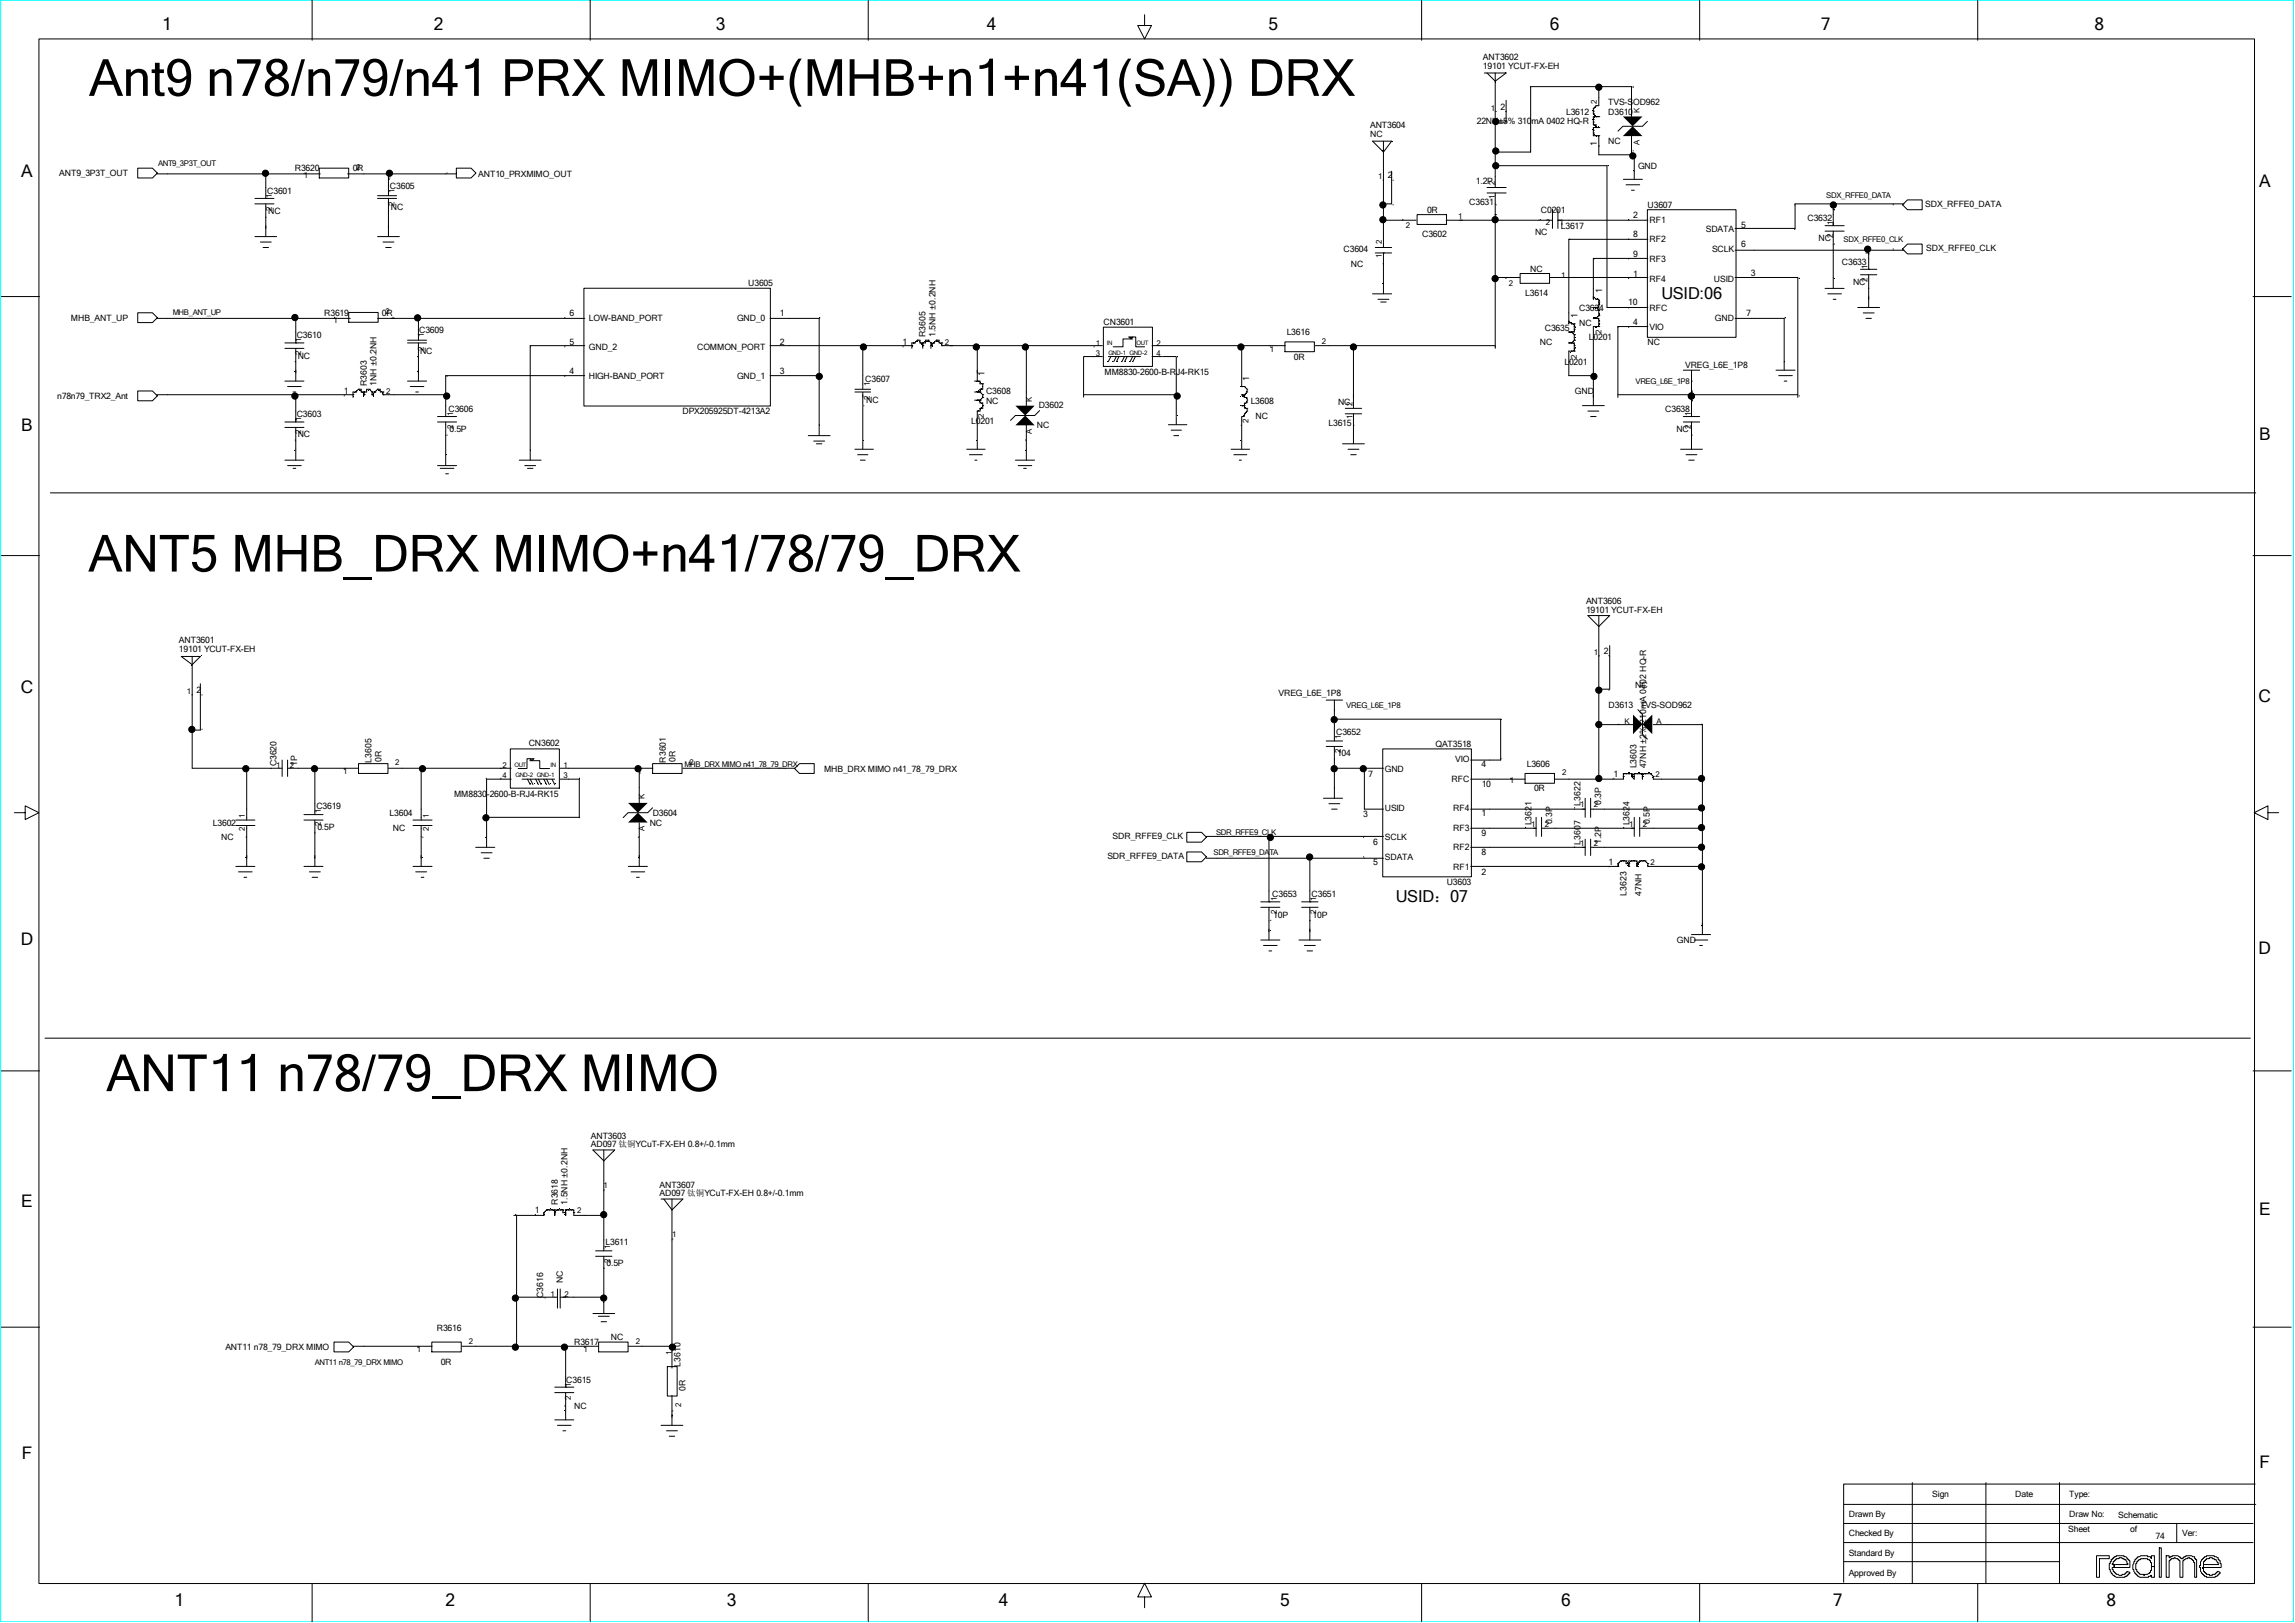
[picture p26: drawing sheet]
<svg xmlns="http://www.w3.org/2000/svg" width="297mm" height="210mm" viewBox="0 0 297 210" stroke-linecap="round" stroke-linejoin="round" font-family="sans-serif">
<defs><g id="words">
<g font-size="6.6">
<text x="11.5" y="12.4">Ant9 n78/n79/n41 PRX MIMO+(MHB+n1+n41(SA)) DRX</text>
<text x="11.4" y="74">ANT5 MHB_DRX MIMO+n41/78/79_DRX</text>
<text x="13.8" y="141.2">ANT11 n78/79_DRX MIMO</text>
</g>
<g font-size="2.2">
<text x="21" y="3.8">1</text>
<text x="56.1" y="3.8">2</text>
<text x="92.6" y="3.8">3</text>
<text x="127.7" y="3.8">4</text>
<text x="164.2" y="3.8">5</text>
<text x="200.6" y="3.8">6</text>
<text x="235.7" y="3.8">7</text>
<text x="271" y="3.8">8</text>
<text x="2.8" y="23">A</text>
<text x="292.4" y="24.1">A</text>
<text x="2.8" y="55.8">B</text>
<text x="292.4" y="56.9">B</text>
<text x="2.7" y="89.7">C</text>
<text x="292.3" y="90.8">C</text>
<text x="2.7" y="122.3">D</text>
<text x="292.3" y="123.4">D</text>
<text x="2.8" y="156.1">E</text>
<text x="292.4" y="157.3">E</text>
<text x="2.8" y="188.8">F</text>
<text x="292.4" y="189.9">F</text>
<text x="22.6" y="207.8">1</text>
<text x="57.7" y="207.8">2</text>
<text x="94.1" y="207.8">3</text>
<text x="129.3" y="207.8">4</text>
<text x="165.7" y="207.8">5</text>
<text x="202" y="207.8">6</text>
<text x="237.2" y="207.8">7</text>
<text x="272.6" y="207.8">8</text>
</g>
<g font-size="2.1">
<text x="215" y="38.7">USID:06</text>
<text x="180.6" y="116.7">USID：07</text>
</g>
<g font-size="1.1">
<text x="191.9" y="7.7">ANT3602</text>
<text x="191.9" y="8.9">19101 YCUT-FX-EH</text>
<text x="177.3" y="17.8">NC</text>
<text x="177.3" y="16.6">ANT3604</text>
<text x="191.1" y="16.1">22NH±5% 310mA 0402 HQ-R</text>
<text x="194.2" y="14.2">2</text>
<text x="202.7" y="14.8">L3612</text>
<text x="208.1" y="13.6">TVS-SOD962</text>
<text x="208.1" y="14.8">D3610</text>
<text x="7.7" y="22.8">ANT9_3P3T_OUT</text>
<text x="38.1" y="22.2">R3620</text>
<text x="45.6" y="22.2">0R</text>
<text x="61.9" y="22.9">ANT10_PRXMIMO_OUT</text>
<text x="179.6" y="23.1">2</text>
<text x="191" y="23.9">1.2P</text>
<text x="206.7" y="18.9" transform="rotate(-90 206.7 18.9)">1</text>
<text x="208.1" y="18.6">NC</text>
<text x="212" y="21.8">GND</text>
<text x="34.6" y="25.1">C3601</text>
<text x="34.7" y="27.8">NC</text>
<text x="50.5" y="24.4">C3605</text>
<text x="50.6" y="27.1">NC</text>
<text x="184.7" y="27.5">0R</text>
<text x="190.1" y="26.5">C3631</text>
<text x="199.4" y="27.5">C0201</text>
<text x="202" y="29.7">L3617</text>
<text x="211.4" y="28.2">2</text>
<text x="213.2" y="26.9">U3607</text>
<text x="213.5" y="28.8">RF1</text>
<text x="225.3" y="29.4">5</text>
<text x="233.9" y="28.6">C3632</text>
<text x="249.2" y="26.8">SDX_RFFE0_DATA</text>
<text x="173.9" y="32.6">C3604</text>
<text x="174.8" y="34.5">NC</text>
<text x="184" y="30.7">C3602</text>
<text x="198" y="35.2">NC</text>
<text x="198.6" y="30.5">NC</text>
<text x="211.4" y="33.3">9</text>
<text x="211.4" y="30.7">8</text>
<text x="211.4" y="35.8">1</text>
<text x="213.5" y="31.4">RF2</text>
<text x="213.5" y="33.9">RF3</text>
<text x="220.7" y="30.1">SDATA</text>
<text x="221.6" y="32.6">SCLK</text>
<text x="225.3" y="32">6</text>
<text x="226.6" y="35.7">3</text>
<text x="235.4" y="31.2">NC</text>
<text x="238.4" y="34.3">C3633</text>
<text x="249.3" y="32.5">SDX_RFFE0_CLK</text>
<text x="9.2" y="41.5">MHB_ANT_UP</text>
<text x="42" y="40.8">R3619</text>
<text x="49.4" y="40.8">0R</text>
<text x="73.7" y="40.9">6</text>
<text x="76.2" y="41.5">LOW-BAND_PORT</text>
<text x="95.4" y="41.5">GND_0</text>
<text x="96.8" y="37.1">U3605</text>
<text x="100.9" y="40.9">1</text>
<text x="197.4" y="38.3">L3614</text>
<text x="204.2" y="41.1" transform="rotate(-90 204.2 41.1)">1</text>
<text x="204.4" y="40.2">C3634</text>
<text x="207.3" y="37.9" transform="rotate(-90 207.3 37.9)">1</text>
<text x="210.7" y="39.5">10</text>
<text x="213.5" y="36.4">RF4</text>
<text x="213.5" y="40.2">RFC</text>
<text x="221.8" y="36.4">USID</text>
<text x="221.9" y="41.5">GND</text>
<text x="226" y="40.9">7</text>
<text x="239.8" y="36.9">NC</text>
<text x="38.4" y="43.8">C3610</text>
<text x="38.5" y="46.4">NC</text>
<text x="54.2" y="43.1">C3609</text>
<text x="54.4" y="45.8">NC</text>
<text x="73.7" y="44.6">5</text>
<text x="76.2" y="45.3">GND_2</text>
<text x="90.2" y="45.3">COMMON_PORT</text>
<text x="100.9" y="44.6">2</text>
<text x="116.8" y="44.6">1</text>
<text x="119.8" y="43.6" transform="rotate(-90 119.8 43.6)">R3605</text>
<text x="121" y="43.6" transform="rotate(-90 121 43.6)">1.5NH ±0.2NH</text>
<text x="142.8" y="42">CN3601</text>
<text x="166.5" y="43.4">L3616</text>
<text x="167.4" y="46.6">0R</text>
<text x="199.3" y="44.6">NC</text>
<text x="199.9" y="42.8">C3635</text>
<text x="202.5" y="47.2">L0201</text>
<text x="204.4" y="42.1">NC</text>
<text x="205.6" y="44">L0201</text>
<text x="211.4" y="42.1">4</text>
<text x="213.2" y="44.6">NC</text>
<text x="213.5" y="42.7">VIO</text>
<text x="218.1" y="47.6">VREG_L6E_1P8</text>
<text x="7.4" y="51.6">n78n79_TRX2_Ant</text>
<text x="38.4" y="53.9">C3603</text>
<text x="44.5" y="51">1</text>
<text x="47.5" y="49.9" transform="rotate(-90 47.5 49.9)">R3603</text>
<text x="48.7" y="49.9" transform="rotate(-90 48.7 49.9)">1NH ±0.2NH</text>
<text x="58" y="53.3">C3606</text>
<text x="73.7" y="48.5">4</text>
<text x="76.2" y="49.1">HIGH-BAND_PORT</text>
<text x="88.3" y="53.5">DPX205925DT-4213A2</text>
<text x="95.4" y="49.1">GND_1</text>
<text x="100.9" y="48.5">3</text>
<text x="112" y="49.5">C3607</text>
<text x="112.1" y="52.1">NC</text>
<text x="127.4" y="48.7" transform="rotate(-90 127.4 48.7)">1</text>
<text x="127.6" y="52.3">NC</text>
<text x="127.6" y="51">C3608</text>
<text x="134.4" y="52.8">D3602</text>
<text x="142.9" y="48.6">MM8830-2600-B-RJ4-RK15</text>
<text x="161.6" y="49.3" transform="rotate(-90 161.6 49.3)">1</text>
<text x="161.9" y="52.3">L3608</text>
<text x="173.2" y="52.4">NC</text>
<text x="203.8" y="51">GND</text>
<text x="215.5" y="53.3">C3638</text>
<text x="38.5" y="56.6">NC</text>
<text x="58.2" y="55.9">0.5P</text>
<text x="125.7" y="54.8">L0201</text>
<text x="134.2" y="55.4">NC</text>
<text x="162.5" y="54.2">NC</text>
<text x="171.9" y="55.1">L3615</text>
<text x="216.9" y="55.9">NC</text>
<text x="23.2" y="83.2">ANT3601</text>
<text x="205.3" y="78.2">ANT3606</text>
<text x="205.3" y="79.3">19101 YCUT-FX-EH</text>
<text x="23.2" y="84.4">19101 YCUT-FX-EH</text>
<text x="25.4" y="89.7">2</text>
<text x="207.5" y="84.6">2</text>
<text x="211.6" y="89.1">NC</text>
<text x="165.5" y="90.1">VREG_L6E_1P8</text>
<text x="172.9" y="95.2">C3652</text>
<text x="208.2" y="91.6">D3613</text>
<text x="212.3" y="91.6">TVS-SOD962</text>
<text x="35.8" y="99.2" transform="rotate(-90 35.8 99.2)">C3620</text>
<text x="38.4" y="99" transform="rotate(-90 38.4 99)">1P</text>
<text x="48.1" y="98.7" transform="rotate(-90 48.1 98.7)">L3605</text>
<text x="49.4" y="98.5" transform="rotate(-90 49.4 98.5)">0R</text>
<text x="68.4" y="96.6">CN3602</text>
<text x="86.2" y="98.7" transform="rotate(-90 86.2 98.7)">R3601</text>
<text x="87.4" y="98.5" transform="rotate(-90 87.4 98.5)">0R</text>
<text x="106.6" y="99.9">MHB_DRX MIMO n41_78_79_DRX</text>
<text x="173" y="97.8">104</text>
<text x="177.1" y="100.5">7</text>
<text x="179.2" y="99.9">GND</text>
<text x="185.8" y="96.7">QAT3518</text>
<text x="187.9" y="101.1">RFC</text>
<text x="188.3" y="98.6">VIO</text>
<text x="191.7" y="99.2">4</text>
<text x="191.7" y="101.9">10</text>
<text x="197.6" y="99.2">L3606</text>
<text x="208.8" y="100.5">1</text>
<text x="211.8" y="99.4" transform="rotate(-90 211.8 99.4)">L3603</text>
<text x="213" y="99.4" transform="rotate(-90 213 99.4)">47NH ±2% 210mA 0402 HQ-R</text>
<text x="27.6" y="106.8">L3602</text>
<text x="40.9" y="104.7">C3619</text>
<text x="41.1" y="107.3">0.5P</text>
<text x="50.4" y="105.6">L3604</text>
<text x="50.8" y="107.5">NC</text>
<text x="58.8" y="103.2">MM8830-2600-B-RJ4-RK15</text>
<text x="84.1" y="106.8">NC</text>
<text x="84.5" y="105.6">D3604</text>
<text x="176.4" y="105.7">3</text>
<text x="179.2" y="104.9">USID</text>
<text x="188.1" y="104.9">RF4</text>
<text x="188.1" y="107.5">RF3</text>
<text x="191.7" y="105.6">1</text>
<text x="198.2" y="106.8" transform="rotate(-90 198.2 106.8)">L3621</text>
<text x="198.5" y="102.4">0R</text>
<text x="200.8" y="106.7" transform="rotate(-90 200.8 106.7)">0.3P</text>
<text x="204.5" y="104.3" transform="rotate(-90 204.5 104.3)">L3622</text>
<text x="207.2" y="104.1" transform="rotate(-90 207.2 104.1)">0.3P</text>
<text x="210.9" y="106.8" transform="rotate(-90 210.9 106.8)">L3624</text>
<text x="213.5" y="106.7" transform="rotate(-90 213.5 106.7)">0.5P</text>
<text x="28.6" y="108.7">NC</text>
<text x="143.3" y="111.2">SDR_RFFE9_DATA</text>
<text x="144" y="108.6">SDR_RFFE9_CLK</text>
<text x="177.7" y="109.4">6</text>
<text x="177.7" y="111.9">5</text>
<text x="179.2" y="108.7">SCLK</text>
<text x="179.2" y="111.3">SDATA</text>
<text x="188.1" y="112.6">RF1</text>
<text x="188.1" y="110">RF2</text>
<text x="191.7" y="113.2">2</text>
<text x="191.7" y="110.6">8</text>
<text x="191.7" y="108.1">9</text>
<text x="204.5" y="109.3" transform="rotate(-90 204.5 109.3)">L3607</text>
<text x="207.2" y="109.2" transform="rotate(-90 207.2 109.2)">1.2P</text>
<text x="208.2" y="111.9">1</text>
<text x="164.7" y="116.1">C3653</text>
<text x="164.8" y="118.7">10P</text>
<text x="169.7" y="116.1">C3651</text>
<text x="169.9" y="118.7">10P</text>
<text x="187.2" y="114.5">U3603</text>
<text x="210.5" y="115.9" transform="rotate(-90 210.5 115.9)">L3623</text>
<text x="212.4" y="115.9" transform="rotate(-90 212.4 115.9)">47NH</text>
<text x="217" y="122">GND</text>
<text x="76.5" y="148.5">AD097 钛铜YCuT-FX-EH 0.8+/-0.1mm</text>
<text x="76.5" y="147.3">ANT3603</text>
<text x="72.2" y="155.9" transform="rotate(-90 72.2 155.9)">R3618</text>
<text x="73.5" y="155.9" transform="rotate(-90 73.5 155.9)">1.5NH ±0.2NH</text>
<text x="85.4" y="153.7">ANT3607</text>
<text x="85.4" y="154.8">AD097 钛铜YCuT-FX-EH 0.8+/-0.1mm</text>
<text x="69.2" y="156.9">1</text>
<text x="78.4" y="161.1">L3611</text>
<text x="70.3" y="167.9" transform="rotate(-90 70.3 167.9)">C3616</text>
<text x="72.8" y="166" transform="rotate(-90 72.8 166)">NC</text>
<text x="78.5" y="163.8">0.5P</text>
<text x="56.5" y="172.2">R3616</text>
<text x="79" y="173.4">NC</text>
<text x="29.2" y="174.7">ANT11 n78_79_DRX MIMO</text>
<text x="57" y="176.6">0R</text>
<text x="73.3" y="178.9">C3615</text>
<text x="74.3" y="174.1">R3617</text>
<text x="88.1" y="176.8" transform="rotate(-90 88.1 176.8)">L3610</text>
<text x="88.7" y="180" transform="rotate(-90 88.7 180)">0R</text>
<text x="74.3" y="182.3">NC</text>
<text x="239.3" y="196.3">Drawn By</text>
<text x="250" y="193.7">Sign</text>
<text x="260.8" y="193.7">Date</text>
<text x="267.8" y="193.7">Type:</text>
<text x="267.8" y="196.3">Draw No:</text>
<text x="274.1" y="196.4">Schematic</text>
<text x="239.3" y="198.8">Checked By</text>
<text x="239.3" y="201.3">Standard By</text>
<text x="239.3" y="203.9">Approved By</text>
<text x="267.7" y="198.3">Sheet</text>
<text x="275.7" y="198.3">of</text>
<text x="279" y="199.2">74</text>
<text x="282.4" y="198.8">Ver:</text>
</g>
<g font-size="1">
<text x="192.9" y="14.3">1</text>
<text x="206.7" y="13.4" transform="rotate(-90 206.7 13.4)">2</text>
<text x="212.2" y="14.6" transform="rotate(-90 212.2 14.6)">K</text>
<text x="20.4" y="21.5">ANT9_3P3T_OUT</text>
<text x="39.3" y="23">1</text>
<text x="46.1" y="21.9">2</text>
<text x="178.3" y="23.2">1</text>
<text x="193.4" y="24" transform="rotate(-90 193.4 24)">2</text>
<text x="212.2" y="18.7" transform="rotate(-90 212.2 18.7)">A</text>
<text x="35.2" y="27.3" transform="rotate(-90 35.2 27.3)">2</text>
<text x="35.2" y="25.6" transform="rotate(-90 35.2 25.6)">1</text>
<text x="51.1" y="26.7" transform="rotate(-90 51.1 26.7)">2</text>
<text x="51.1" y="25" transform="rotate(-90 51.1 25)">1</text>
<text x="181.9" y="29.5">2</text>
<text x="188.7" y="28.4">1</text>
<text x="193.4" y="25.7" transform="rotate(-90 193.4 25.7)">1</text>
<text x="200.1" y="29.1">2</text>
<text x="201.8" y="29.1">1</text>
<text x="236.3" y="25.6">SDX_RFFE0_DATA</text>
<text x="237.2" y="29.1" transform="rotate(-90 237.2 29.1)">1</text>
<text x="178.8" y="33.3" transform="rotate(-90 178.8 33.3)">1</text>
<text x="178.8" y="31.6" transform="rotate(-90 178.8 31.6)">2</text>
<text x="202" y="36">1</text>
<text x="237.2" y="30.8" transform="rotate(-90 237.2 30.8)">2</text>
<text x="238.6" y="31.3">SDX_RFFE0_CLK</text>
<text x="241.7" y="34.8" transform="rotate(-90 241.7 34.8)">1</text>
<text x="22.4" y="40.8">MHB_ANT_UP</text>
<text x="43.1" y="41.8">1</text>
<text x="49.9" y="40.7">2</text>
<text x="195.3" y="37.1">2</text>
<text x="241.7" y="36.5" transform="rotate(-90 241.7 36.5)">2</text>
<text x="39" y="46" transform="rotate(-90 39 46)">2</text>
<text x="39" y="44.3" transform="rotate(-90 39 44.3)">1</text>
<text x="54.8" y="45.4" transform="rotate(-90 54.8 45.4)">2</text>
<text x="54.8" y="43.6" transform="rotate(-90 54.8 43.6)">1</text>
<text x="122.3" y="44.6">2</text>
<text x="141.8" y="46">3</text>
<text x="141.8" y="44.8">1</text>
<text x="149.7" y="46">4</text>
<text x="149.7" y="44.8">2</text>
<text x="164.3" y="45.6">1</text>
<text x="171.1" y="44.5">2</text>
<text x="204.1" y="46.4" transform="rotate(-90 204.1 46.4)">2</text>
<text x="207.3" y="43.2" transform="rotate(-90 207.3 43.2)">2</text>
<text x="50" y="51">2</text>
<text x="58.6" y="53.8" transform="rotate(-90 58.6 53.8)">1</text>
<text x="112.6" y="51.7" transform="rotate(-90 112.6 51.7)">2</text>
<text x="112.6" y="50" transform="rotate(-90 112.6 50)">1</text>
<text x="133.5" y="52" transform="rotate(-90 133.5 52)">K</text>
<text x="175" y="52.5" transform="rotate(-90 175 52.5)">2</text>
<text x="211.7" y="49.7">VREG_L6E_1P8</text>
<text x="218.8" y="53.8" transform="rotate(-90 218.8 53.8)">1</text>
<text x="39" y="56.2" transform="rotate(-90 39 56.2)">2</text>
<text x="39" y="54.4" transform="rotate(-90 39 54.4)">1</text>
<text x="58.6" y="55.5" transform="rotate(-90 58.6 55.5)">2</text>
<text x="127.3" y="54" transform="rotate(-90 127.3 54)">2</text>
<text x="133.5" y="56.2" transform="rotate(-90 133.5 56.2)">A</text>
<text x="161.6" y="54.7" transform="rotate(-90 161.6 54.7)">2</text>
<text x="175" y="54.2" transform="rotate(-90 175 54.2)">1</text>
<text x="218.8" y="55.5" transform="rotate(-90 218.8 55.5)">2</text>
<text x="24.2" y="89.8">1</text>
<text x="206.3" y="84.7">1</text>
<text x="173.5" y="95.7" transform="rotate(-90 173.5 95.7)">1</text>
<text x="174.2" y="91.6">VREG_L6E_1P8</text>
<text x="210.2" y="93.6">K</text>
<text x="214.4" y="93.6">A</text>
<text x="35.7" y="99.3">1</text>
<text x="37.5" y="99.3">2</text>
<text x="44.4" y="100.1">1</text>
<text x="51.1" y="99">2</text>
<text x="65" y="99.3">2</text>
<text x="65" y="100.6">4</text>
<text x="72.9" y="99.3">1</text>
<text x="72.9" y="100.6">3</text>
<text x="82.5" y="100.1">1</text>
<text x="88.6" y="99.2">MHB_DRX MIMO n41_78_79_DRX</text>
<text x="89.3" y="99">2</text>
<text x="173.5" y="97.4" transform="rotate(-90 173.5 97.4)">2</text>
<text x="195.4" y="101.4">1</text>
<text x="202.2" y="100.3">2</text>
<text x="214.2" y="100.5">2</text>
<text x="31.7" y="107.6" transform="rotate(-90 31.7 107.6)">2</text>
<text x="31.7" y="105.8" transform="rotate(-90 31.7 105.8)">1</text>
<text x="41.5" y="106.9" transform="rotate(-90 41.5 106.9)">2</text>
<text x="41.5" y="105.2" transform="rotate(-90 41.5 105.2)">1</text>
<text x="55.5" y="107.6" transform="rotate(-90 55.5 107.6)">2</text>
<text x="55.5" y="105.8" transform="rotate(-90 55.5 105.8)">1</text>
<text x="83.4" y="107.6" transform="rotate(-90 83.4 107.6)">A</text>
<text x="83.4" y="103.4" transform="rotate(-90 83.4 103.4)">K</text>
<text x="198.1" y="107">1</text>
<text x="199.9" y="107">2</text>
<text x="204.5" y="104.4">1</text>
<text x="206.3" y="104.4">2</text>
<text x="210.8" y="107">1</text>
<text x="212.6" y="107">2</text>
<text x="157" y="110.6">SDR_RFFE9_DATA</text>
<text x="157.4" y="108.1">SDR_RFFE9_CLK</text>
<text x="204.5" y="109.5">1</text>
<text x="206.3" y="109.5">2</text>
<text x="213.6" y="111.9">2</text>
<text x="165.2" y="118.3" transform="rotate(-90 165.2 118.3)">2</text>
<text x="165.2" y="116.6" transform="rotate(-90 165.2 116.6)">1</text>
<text x="170.3" y="118.3" transform="rotate(-90 170.3 118.3)">2</text>
<text x="170.3" y="116.6" transform="rotate(-90 170.3 116.6)">1</text>
<text x="78.1" y="153.7">1</text>
<text x="74.7" y="156.9">2</text>
<text x="79" y="161.6" transform="rotate(-90 79 161.6)">1</text>
<text x="87" y="160.1">1</text>
<text x="71.3" y="167.8">1</text>
<text x="73" y="167.8">2</text>
<text x="79" y="163.4" transform="rotate(-90 79 163.4)">2</text>
<text x="60.7" y="173.9">2</text>
<text x="82.3" y="173.9">2</text>
<text x="40.7" y="176.6">ANT11 n78_79_DRX MIMO</text>
<text x="53.9" y="175">1</text>
<text x="73.9" y="179.4" transform="rotate(-90 73.9 179.4)">1</text>
<text x="75.5" y="175">1</text>
<text x="86.9" y="175.3" transform="rotate(-90 86.9 175.3)">1</text>
<text x="73.9" y="181.1" transform="rotate(-90 73.9 181.1)">2</text>
<text x="88.2" y="182.1" transform="rotate(-90 88.2 182.1)">2</text>
</g>
<g font-size=".8">
<text x="143.2" y="44.7">IN</text>
<text x="143.4" y="45.9">GND-1 GND-2</text>
<text x="147.1" y="44.7">OUT</text>
<text x="66.6" y="99.2">OUT</text>
<text x="66.7" y="100.5">GND-2 GND-1</text>
<text x="71.2" y="99.2">IN</text>
</g>
</g></defs>
<path d="M.1 0h296.7v209.8h-296.7z" fill="none" stroke="#0ff" stroke-width=".13"/>
<g fill="none" stroke="#000" stroke-width=".13">
<path d="M40.4 0v5.2M76.4 0v5.2M112.4 0v5.2M184 0v5.2M220 0v5.2M255.9 0v5.2M5 5h286.8v199.9h-286.8zM148.1 1.9v1.4h.9l-.9 1.7-.9-1.7h.9M177.6 18.3h2.5l-1.1 1.4zM179 18.3v13.7M192.1 9.4h2.8l-1.4 1.1-1.1-1.1M193.5 9.4v14.9"/>
<path d="M194.9 13v2.8h-1.4M206.2 16.5h.1M206.2 16.9h.1M206.2 17.2h.1M206.2 15.4h.1M206.2 15.8h.1M206.2 16.1h.1M206.2 14h.1M206.2 14.4h.1M206.2 14.7h.1M206.2 14v.7M206.2 16.5v1.1h.7"/>
<path d="M206.2 16.5h.7M206.2 16.1h.4v.4M206.2 14.7l.4 .4M206.6 16.5h.1M206.6 17.6h.1M206.6 15.1h.1M206.6 13.7h.1M206.6 13.7l-.4 .3M206.9 17.6h.1M206.9 16.5h.1M206.9 15.1h.1M206.9 11.2v2.5h-.3"/>
<path d="M206.9 17.6v2.4h4.6v3.2M206.9 15.1h-.7v1M211.1 15.1v-3.9h-13v8.5h-4.6M211.1 17.6v2.4M213.2 15.7l-.6 .6h-2.6l-.6 .7M.2 38.4h4.9M17.8 21.8h1.9l.7 .6-.7 .6h-1.9zM20.3 22.5h21.2M33 26.4h2.5M33 25.7h2.5M33 30.6h2.8M33.7 31.3h1.4"/>
<path d="M34 32h.7M34.4 25.7h.1M34.4 22.5v3.2M34.4 26.4v4.2M41.3 21.8h3.8v1.2h-3.8zM45 22.5h14.1M48.9 25.7h2.4M48.9 25.3h2.4M48.9 30.6h2.8M49.6 31.3h1.4M49.9 32h.7M50.3 23.2h.1"/>
<path d="M50.3 22.5v2.8M50.3 25.7v4.9M59.1 21.8h1.9l.6 .6-.6 .6h-1.9zM75.6 37.3h24.1v15.2h-24.1zM177.6 38h2.5M178 32h2.1M178 32.7h2.1M178.3 38.7h1.4M178.7 39.1h.7M179 32.7h.1M179 32.7v5.3M179 28.5h4.3"/>
<path d="M180.1 22.1v4.3h-1.1M183.4 27.8h3.8v1.2h-3.8zM187.1 28.5h13.8M192.4 24.3h2.5M192.4 25h2.5M193.5 27.8h.1M193.5 25v20.1M193.5 21.4h14.5v18.4h5.3M193.5 35.9h3.2M196.7 35.4h3.8v1.3h-3.8zM200.6 35.9h12.7M200.9 27.1v2.5"/>
<path d="M201.6 28.5h11.7M201.6 27.1v2.5M206.2 39.8h.1M206.2 38.4l.4 .3M206.6 39.8h.1M206.6 38.7h.1M206.6 38.7h.3v1.1h-.7M206.6 39.8l.3 .3M206.9 39.4h.1M206.9 39.1h.1M210.1 23.2h2.4M210.4 23.9h1.8"/>
<path d="M211.1 24.6h.4M213.2 27.1h11.5v16.5h-11.5zM213.3 33.4h-7.1v5.3M213.3 31h-10.3v10.9M224.5 32.4h21.9M224.5 35.9h8.2v15.5M236.2 37.3h2.5M236.2 29.9h2.5M236.2 29.2h2.5M236.5 38h1.8M237.2 27.1h.1M237.2 38.7h.4"/>
<path d="M237.2 26.4v2.8M237.2 29.9v7.4M240.4 39.8h2.8M240.8 35.6h2.1M240.8 34.8h2.1M241.5 32.7h.3M241.8 34.8h.1M241.8 32.4v2.4M241.8 35.6v4.2M246.4 26.4h-14.1v3.2h-7.8M246.8 25.9h2v1.2h-2l-.6-.6zM246.8 31.6h2v1.3h-2l-.6-.7z"/>
<path d="M291.6 38.4h4.9M17.8 50.6h1.9l.7 .6-.7 .7h-1.9zM17.8 40.5h1.9l.7 .6-.7 .6h-1.9zM20.3 51.1h25.4M20.3 41.2h25M36.9 59.5h2.4M36.9 44.4h2.4M36.9 49.3h2.4M36.9 45.1h2.4M36.9 55.3h2.4M36.9 54.6h2.4M37.2 50h1.8"/>
<path d="M37.9 50.7h.4M38.3 44.4h.1M38.3 41.2h.1M38.3 41.2v3.2M38.3 45.1v4.2M38.3 51.1v3.5M38.3 55.3v4.2M45.1 40.4h3.8v1.3h-3.8zM45.7 51.1h.1M46 50.7h.1M46 50.7h-.3v.7M46.4 50.4h.1"/>
<path d="M46.4 50.4h.3v.3M46.4 50.4l-.4 .3M46.7 50.7h.1M47.1 51.1h.1M47.1 50.7h.1M47.1 50.7v.4M47.8 50.4h.1M47.8 50.4h-.4v.3h-.7M47.8 50.4l.4 .3M48.2 51.1h.1M48.2 50.7h.1M48.2 50.7v.4"/>
<path d="M48.5 50.7h.1M48.9 50.4h.1M48.9 50.4h.3v.3h.4M48.9 41.2h26.8M48.9 50.4l-.7 .7M49.6 51.1h.1M49.6 50.7h.1M49.6 51.1h8.1M49.6 50.7v.4M51 41.2h.1M52.7 44.4h2.5M52.7 44h2.5"/>
<path d="M52.7 49.3h2.5M53.1 50h1.8M53.8 50.7h.4M54.2 41.2v2.8M54.2 44.4v4.9M56.6 53.9h2.5M56.6 54.6h2.5M57.7 53.9h.1M57.7 54.6v5.6M67.2 59.5h2.8M75.7 44.7h-7.1v14.8M75.7 48.6h-18v5.3"/>
<path d="M99.7 44.7h18.3M99.7 41.2h6.3v15.2M99.7 48.6h6.3M104.6 56.4h2.8M105.3 57.1h1.4M105.7 57.4h.7M110.6 58.1h2.5M110.6 50.7h2.1M110.6 50.4h2.1M110.9 58.8h1.5M111.3 59.5h.7M111.7 44.7v5.7"/>
<path d="M111.7 50.7v7.4M118 44.7h.1M118.4 44.4h.1M118.4 44.4h-.4v.7M118.7 44h.1M118.7 44h.4v.4M118.7 44l-.3 .4M119.1 44.4h.1M119.4 44.7h.1M119.4 44.4h.1M119.4 44.4v.7M120.1 44h.1"/>
<path d="M120.1 44h-.3v.4h-.7M120.1 44l.4 .4M120.5 44.7h.1M120.5 44.4h.1M120.5 44.4v.7M120.8 44.4h.1M121.2 44h.1M121.2 44h.3v.4h.4M121.2 44l-.7 .7M121.9 44.7h.1M121.9 44.4h.1M121.9 44.7h20.8"/>
<path d="M121.9 44.4v.3M125.1 58.1h2.4M125.4 58.8h1.8M126.1 59.5h.4M126.1 50.7h.7M126.1 49.3h.7v.4h.4M126.1 51.8h.7M126.5 50.7h.1M126.5 49.3h.1M126.5 51.8h.1M126.5 53.2h.1M126.5 44.7v4.6"/>
<path d="M126.5 53.2v4.9M126.8 50.4h.1M126.8 51.8h.1M126.8 50.7h.1M126.8 52.8h.1M126.8 51.8v.3h.4v.7h-.4M126.8 50.7l.4 .4M126.8 50.4v.3M126.8 52.8v.4h-.3M127.2 49.7h.1M127.2 51.4h.1M127.2 51.1h.1"/>
<path d="M127.2 52.5h.1M127.2 49.7v.7h-.4M127.2 51.1v.3M127.2 51.4l-.4 .4M131.4 59.5h2.5M132.8 44.7v7.8M132.8 55v4.5M134.5 53.1l-.6 .7h-2.5l-.6 .6M140.2 51.1h12M142.7 46.1h-2.5v5.3M142.8 42.3h6.3v5.1h-6.3zM143.4 46.1h4.2"/>
<path d="M143.8 46.1l-.4 .7M144.5 46.1l-.4 .7M144.8 46.1l-.3 .7M145.5 46.1l-.3 .7M145.9 46.1l-.4 .7M146.2 43.7h.4M146.6 46.1l-.4 .7M146.6 43.9h-1.3v1h-1.2M146.6 43.6l-.3 .3-.2-.3h.9v1.3h1.1M146.9 46.1l-.3 .7M149 46.1h3.2v8.9M149 44.7h17.3"/>
<path d="M151.2 55h2.4M151.5 55.7h1.4M151.9 56.4h.7M159.3 58.1h2.4M159.6 58.8h1.8M160.3 59.5h.4M160.7 51.1h.1M160.7 50h.1M160.7 52.5h.1M160.7 53.9h.1M160.7 44.7v5.3M160.7 53.9v4.2"/>
<path d="M160.7 51.1h.3M160.7 50h.3M160.7 52.5h.3M160.7 51.1l.3 .3M161 51.1h.1M161 50h.1M161 52.5h.1M161 51.4h.1M161 53.5h.1M161 51.4h.4v.7h-.4v.7h.4M161 50l.4 .4M161 53.5v.4h-.3"/>
<path d="M161.4 50.7h.1M161.4 50.4h.1M161.4 51.8h.1M161.4 53.2h.1M161.4 52.8h.1M161.4 50.7l-.4 .4M161.4 50.4v.3M161.4 52.8v.4M161.4 53.2l-.4 .3M166.3 44.2h3.8v1.3h-3.8zM170.2 44.7h23.3M173.7 57.4h2.9"/>
<path d="M174.1 52.8h2.1M174.1 53.5h2.1M174.4 58.1h1.5M174.8 58.8h.7M175.2 44.7v8.1M175.2 53.5v3.9M203 43h.1M203 44.4h.1M203 44.4h.7v1M203 41.5l.4 .4M203.4 43h.1M203.4 41.9h.1"/>
<path d="M203.4 44.4h.1M203.4 45.4h.1M203.4 41.9h.3M203.4 43l.3 .3M203.7 42.6h.1M203.7 42.3h.1M203.7 41.9h.1M203.7 44h.1M203.7 43.3h.1M203.7 45.4h.1M203.7 45.1h.1M203.7 44.7h.1"/>
<path d="M203.7 45.4h-.7v3.2h3.2M203.7 41.9v1.1h-.7M203.7 43.3v.7M203.7 44l-.3 .4M204.8 52.5h2.8M205.5 53.2h1.4M205.8 53.9h.8M206.2 41.2h.1M206.2 41.2h.7v1.1M206.6 41.2h.1M206.6 42.3h.1M206.9 40.8h.1"/>
<path d="M206.9 40.1h.1M206.9 42.3h.1M206.9 41.9h.1M206.9 41.5h.1M206.9 40.1v.7M206.9 42.3h-.7v10.2M206.9 40.8l-.3 .4M209.4 51.1h23.3M213.3 42.3h-3.9v9.1M217.5 58.1h2.8M217.8 53.9h2.2M217.8 54.6h2.2"/>
<path d="M217.8 47.9h2.2M218.2 58.8h1.4M218.5 59.5h.8M218.9 53.9h.1M218.9 50.7h.1M218.9 51.8h.1M218.9 47.9v6M218.9 54.6v3.5M224.5 41.2h6.4v6.7M229.8 47.9h2.5M230.2 48.6h1.8M230.9 49.3h.3"/>
<path d="M241.1 40.5h1.4M241.5 41.2h.7M.2 71.9h4.9M6.5 63.8h285.4M37.2 60.2h1.8M37.9 60.6h.4M56.6 60.2h2.5M57 60.6h1.7M57.7 61.3h.3M67.9 60.2h1.4M68.3 60.6h.7M131.8 60.2h1.7"/>
<path d="M132.5 60.6h.3M205.5 79.6h2.8l-1.4 1.5zM206.9 79.6v21.2M291.6 71.9h4.9M23.5 84.9h2.4l-1 1.1zM24.9 84.9v14.5h11.6M25.9 88.5v6h-1M31.9 99.4v6.7M36.5 98.3v2.2M37.2 99.4h9.2M37.2 98.3v2.2M40.7 99.4v6"/>
<path d="M46.4 98.8h3.8v1.3h-3.8zM50.3 99.4h15.8M54.5 99.4v6.7M66 96.9h6.4v5.1h-6.4zM68.6 98.4h1.2v1h1.3M68.6 98.2l.2 .2 .3-.2h-.9v1.2h-1.1M68.6 98.3h.4M72.5 99.4h12M82.7 99.4v4.6M84.5 98.8h3.8v1.3h-3.8zM88.4 99.4h14.4M103.5 98.8h1.9v1.3h-1.9l-.7-.7z"/>
<path d="M171.6 90.6h2.1M171.6 96.6h2.1M171.6 95.9h2.1M172.7 90.6v5.3M172.7 96.6v6.7M172.7 99.4h6.3M172.7 93.1h21.5v5.2h-3.9M176.6 99.4v5.3h2.4M178.9 96.9h11.5v16.6h-11.5zM206.9 93.8h4.6M208.3 83.5v5.7h-1.4M212 91.8l.6 .7v2.5l.6 .6"/>
<path d="M214 93.8h6.3v27.1M1.9 105.2h1.4v-.9l1.7 .9-1.7 .8v-.8M30.5 112.1h2.5M30.5 106.8h2.5M30.5 106.1h2.5M30.9 112.8h1.7M31.6 113.5h.3M31.9 106.8v5.3M39.3 112.1h2.5M39.3 106.1h2.5M39.3 105.4h2.5M40 112.8h1.5"/>
<path d="M40.4 113.5h.7M40.7 106.1v6M53.4 112.1h2.5M53.4 106.8h2.5M53.4 106.1h2.5M53.8 112.8h1.4M54.5 106.8v5.3M54.5 113.5h.4M61.6 109.6h2.4M62.3 110.3h1.4M62.6 111h.7M66.1 100.8h-3.1v8.8"/>
<path d="M67.6 100.8h4.2M68.3 100.8l.3 .7M68.6 100.8l.4 .7M69.3 100.8l.4 .7M69.7 100.8l.3 .7M70.4 100.8l.3 .7M70.7 100.8l.4 .7M71.4 100.8l.4 .7M72.5 100.8h2.5v5h-12M81.3 112.1h2.5M81.7 112.8h1.7M82.4 113.5h.3"/>
<path d="M82.7 106.5v5.6M84.5 104.5l-.7 .7h-2.5l-.7 .6M153.6 110.2h1.9l.6 .7-.6 .6h-1.9zM153.6 107.7h1.9l.6 .6-.6 .7h-1.9zM156.1 111h22.9M156.1 108.2h22.9M163.2 117.4h2.4M163.2 116.7h2.4M164.2 116.7h.1M164.2 108.2v8.5M164.2 117.4v4.2M168.5 117.4h2.1"/>
<path d="M168.5 116.7h2.1M169.5 116.7h.1M169.5 111v5.7M169.5 117.4v4.2M171.3 103.3h2.4M172 104h1.4M172.3 104.7h.7M190.3 104.7h14.8M190.3 112.1h19.1M190.3 109.6h14.8M190.3 107.2h8.5M190.3 100.8h7.1"/>
<path d="M197.4 100.1h3.8v1.2h-3.8zM198.8 105.8v2.4M199.5 107.2h12M199.5 105.8v2.4M205.1 103.3v2.5M205.1 108.6v2.1M205.8 104.7h14.5M205.8 109.6h14.5M205.8 103.3v2.5M205.8 108.6v2.1M209.4 111.8h.1M209.4 112.1h.1"/>
<path d="M209.4 111.8v.3M209.7 111.4h.1M209.7 111.4h.7M209.7 111.4l-.3 .4M210.1 111.4h.1M210.1 100.1h.1M210.1 100.5h.1M210.1 100.1v.7h-8.8M210.1 100.1h1M210.4 111.4h.1M210.4 100.1h.1M210.4 111.4v.4h.4"/>
<path d="M210.8 111.8h.1M210.8 112.1h.1M210.8 100.1h.1M210.8 112.1v-.7h1v.7M211.1 111.4h.1M211.1 100.1h.1M211.1 100.1v.4M211.1 100.5h.4M211.5 111.4h.1M211.5 100.1h.1M211.5 100.1v.7l-.4-.3M211.5 105.8v2.4"/>
<path d="M211.5 100.1h2.1M211.8 111.8h.1M211.8 112.1h.1M211.8 100.1h.1M212.2 111.4h.1M212.2 100.1h.1M212.2 107.2h8.1M212.2 105.8v2.4M212.2 111.4h.7M212.2 111.4l-.4 .4M212.5 111.4h.1M212.5 100.5h.1"/>
<path d="M212.5 100.1v.7M212.9 111.4h.1M212.9 100.1h.1M212.9 111.4l.4 .4M213.3 112.1h.1M213.3 111.8h.1M213.3 112.1h7M213.3 111.8v.3M213.6 100.1h.1M213.6 100.1l.4 .4M214 100.5h.1M214 100.5v.3h6.3"/>
<path d="M293.5 105.2v-.9l-1.8 .9 1.8 .8v-.8h1.4M.2 138.6h4.9M5.8 134.3h285.4M163.2 121.6h2.4M163.5 122.3h1.8M164.2 123h.4M168.1 121.6h2.8M168.8 122.3h1.4M169.2 123h.7M218.9 120.9h2.5M219.3 121.6h1.7M220 122.3h.3"/>
<path d="M291.6 138.6h4.9M66.9 157.3v16.9M70.7 156.6h.1M70.7 156.6l-.3 .3v.4h-3.9M70.7 156.6h2.1M71.1 156.6h.1M71.4 156.6h.1M71.8 156.9h.1M71.8 156.6v.7M72.1 156.6h.1M72.5 156.6h.1M72.8 156.6h.1"/>
<path d="M72.8 156.6v.3h.4M73.2 156.6h.1M73.2 156.6v.7M73.2 156.6h1.1v.7h3.8M73.6 156.6h.1M73.9 156.6h.1M74.3 156.9h.1M76.7 148.8h2.9l-1.5 1.4zM78.1 148.8v13M85.5 155.1h2.9l-1.4 1.5-1.1-1.5M87 155.1v21.9M.2 171.7h4.9"/>
<path d="M43.2 173.7h1.9l.7 .6-.7 .6h-1.9zM45.7 174.2h10.2M55.9 173.7h3.8v1.2h-3.8zM59.8 174.2h17.6M66.5 167.8h5.6M71.8 179.5h2.5M72.1 166.8v2.5M72.5 167.8h5.6M72.5 166.8v2.5M73.2 179.5h.1M73.2 174.2v5.3M76.7 170h2.9"/>
<path d="M77.1 162.6h2.1M77.1 161.8h2.1M77.4 170.3h1.4M77.5 173.7h3.8v1.2h-3.8zM77.8 171h.7M78.1 162.6v7.4M81.3 174.2h5.7M86.4 176.8h1.2v3.8h-1.2zM291.6 171.7h4.9M71.8 183.7h2.5M71.8 180.2h2.5M72.1 184.4h1.8"/>
<path d="M72.8 185.1h.4M73.2 180.2v3.5M85.5 184.4h2.9M86.3 185.1h1.4M86.6 185.8h.7M87 180.5v3.9M238.7 194.7h53.2M238.7 199.6h52.9M238.7 197.1h52.9M247.5 191.8v13.1M257 191.8v13.1M266.5 191.8v13.1"/>
<path d="M281.7 197.1v2.5M291.8 192h-53.2v12.7M40.4 204.9v4.9M76.4 204.9v4.9M112.4 204.9v4.9M148.1 206.6h.9l-.9-1.7-.9 1.7h.9v1.4M184 204.9v4.9M220 204.9v4.9M238.7 202.1h27.8M255.9 204.9v4.9M271.3 201.3h1.7v.4h-1.3v2.4h-.4zM273.2 201.8h.1v-.1l.3-.2v-.1h.3v-.1h1v.1h.2l.2 .3h.1v.1l.2 .1v.9h-2v-.4h1.8v-.1h-.1l-.2-.5h-.2v-.1h-.3v-.2h-.4v.2h-.3v.1h-.2v.1l-.2 .2v.2h-.2v.1h.3v.4h-.3v.3h.2v.2l.2 .2v.1h.2v.1h.2l.1 .1 .8-.1 .1-.2h.2v-.2l.3 .2v.1l-.2 .1-.1 .3h-.3v.1h-1.1l-.3-.1v-.2h-.1l-.2-.2h-.1l-.1-.5h-.1v-.8h.1z"/>
<path d="M276.4 201.7h.1l.1-.3h.3l.1-.1h.9v.1h.4l.1 .3v-.4h.4v1.4h-.4v-.5h-.1v-.3h-.1v-.1h-.3v-.1h-.9v.1h-.2v.1l-.3 .2v.2h-.1v.8h.1v.2h.1v.2h.2l.1 .2h.5v.1h.1v-.1h.4l.3-.1v-.1h.1v-.3h.1v-.5h.4v1.4h-.4v-.3h-.1v.2h-.3v.1h-1.1l-.3-.1-.1-.3h-.1v-.1h-.1l-.2-.3v-.2h-.1v-.7zM279.4 200.3h.3v3.8h-.3zM280.3 201.3h.4v.2h.1v-.1h.3v-.1h.8l.2 .1 .1 .3h.3l.1-.3h.3v-.1h.7l.2 .1h.2v.3l.3 .1v2.3h-.3v-1.9h-.1v-.3h-.1l-.2-.2h-.2v-.2h-.3v.2h-.2l-.3 .1v.1h-.1v2.2h-.4v-2.2h-.1l-.1-.2h-.3l-.1-.2h-.2v.2h-.3l-.2 .2h-.1v2.2h-.4zM284.9 201.8h.1v-.1l.3-.2v-.1h.2v-.1h1.1v.1l.5 .1v.3l.2 .1v.4h.1v.5h-2.2v-.4h1.9v-.2h-.2l-.1-.4-.5-.1v-.2h-.4v.2h-.4v.1h-.1v.1l-.2 .2v.7h-.2v.1h.2v.4l.2 .2v.1h.1v.1h.4v.1l.8-.1 .1-.2h.1v-.2l.4 .2v.1l-.2 .1-.2 .3h-.2v.1h-1.2v-.1h-.2v-.2h-.1l-.2-.2h-.1l-.1-.3v-.5h-.2z"/>
<circle cx="193.6" cy="15.7" r=".4"/>
<circle cx="193.6" cy="19.5" r=".4"/>
<circle cx="206.9" cy="11.3" r=".4"/>
<circle cx="34.4" cy="22.4" r=".4"/>
<circle cx="50.4" cy="22.4" r=".4"/>
<circle cx="179" cy="28.4" r=".4"/>
<circle cx="179" cy="26.5" r=".4"/>
<circle cx="193.5" cy="28.4" r=".4"/>
<circle cx="193.5" cy="36" r=".4"/>
<circle cx="193.6" cy="21.4" r=".4"/>
<circle cx="211.3" cy="20.2" r=".4"/>
<circle cx="237.3" cy="26.5" r=".4"/>
<circle cx="241.7" cy="32.2" r=".4"/>
<circle cx="38.2" cy="51.2" r=".4"/>
<circle cx="38.2" cy="41.1" r=".4"/>
<circle cx="54" cy="41.1" r=".4"/>
<circle cx="57.8" cy="51.2" r=".4"/>
<circle cx="106" cy="48.7" r=".4"/>
<circle cx="111.7" cy="44.9" r=".4"/>
<circle cx="126.3" cy="44.9" r=".4"/>
<circle cx="132.7" cy="44.9" r=".4"/>
<circle cx="152.3" cy="51.2" r=".4"/>
<circle cx="160.6" cy="44.9" r=".4"/>
<circle cx="175.2" cy="44.9" r=".4"/>
<circle cx="206.3" cy="48.7" r=".4"/>
<circle cx="218.9" cy="51.2" r=".4"/>
<circle cx="24.8" cy="94.4" r=".4"/>
<circle cx="31.8" cy="99.5" r=".4"/>
<circle cx="40.7" cy="99.5" r=".4"/>
<circle cx="54.7" cy="99.5" r=".4"/>
<circle cx="82.6" cy="99.5" r=".4"/>
<circle cx="172.7" cy="99.5" r=".4"/>
<circle cx="172.7" cy="93.1" r=".4"/>
<circle cx="176.4" cy="99.5" r=".4"/>
<circle cx="206.9" cy="89.3" r=".4"/>
<circle cx="206.9" cy="93.7" r=".4"/>
<circle cx="62.9" cy="105.8" r=".4"/>
<circle cx="164.4" cy="108.4" r=".4"/>
<circle cx="169.5" cy="110.9" r=".4"/>
<circle cx="206.9" cy="100.7" r=".4"/>
<circle cx="220.2" cy="109.6" r=".4"/>
<circle cx="220.2" cy="104.5" r=".4"/>
<circle cx="220.2" cy="112.2" r=".4"/>
<circle cx="220.2" cy="100.7" r=".4"/>
<circle cx="220.2" cy="107.1" r=".4"/>
<circle cx="78.1" cy="157.2" r=".4"/>
<circle cx="66.7" cy="174.3" r=".4"/>
<circle cx="66.7" cy="168" r=".4"/>
<circle cx="73" cy="174.3" r=".4"/>
<circle cx="78.1" cy="168" r=".4"/>
<circle cx="87" cy="174.3" r=".4"/>
</g>
<g fill="#000">
<path d="M210 15.1h2.6l-1.3 1.2zM211.3 16.3l1.3 1.3h-2.6zM131.4 52.5h2.5l-1.2 1.3zM132.7 53.8l1.2 1.2h-2.5zM211.3 92.5l1.3 1.2-1.3 1.3zM213.8 92.5v2.5l-1.2-1.3zM81.3 103.9h2.5l-1.3 1.3zM82.5 105.2l1.3 1.2h-2.5z"/>
<circle cx="193.6" cy="15.7" r=".41"/>
<circle cx="193.6" cy="19.5" r=".41"/>
<circle cx="206.9" cy="11.3" r=".41"/>
<circle cx="34.4" cy="22.4" r=".41"/>
<circle cx="50.4" cy="22.4" r=".41"/>
<circle cx="179" cy="28.4" r=".41"/>
<circle cx="179" cy="26.5" r=".41"/>
<circle cx="193.5" cy="28.4" r=".41"/>
<circle cx="193.5" cy="36" r=".41"/>
<circle cx="193.6" cy="21.4" r=".41"/>
<circle cx="211.3" cy="20.2" r=".41"/>
<circle cx="237.3" cy="26.5" r=".41"/>
<circle cx="241.7" cy="32.2" r=".41"/>
<circle cx="38.2" cy="51.2" r=".41"/>
<circle cx="38.2" cy="41.1" r=".41"/>
<circle cx="54" cy="41.1" r=".41"/>
<circle cx="57.8" cy="51.2" r=".41"/>
<circle cx="106" cy="48.7" r=".41"/>
<circle cx="111.7" cy="44.9" r=".41"/>
<circle cx="126.3" cy="44.9" r=".41"/>
<circle cx="132.7" cy="44.9" r=".41"/>
<circle cx="152.3" cy="51.2" r=".41"/>
<circle cx="160.6" cy="44.9" r=".41"/>
<circle cx="175.2" cy="44.9" r=".41"/>
<circle cx="206.3" cy="48.7" r=".41"/>
<circle cx="218.9" cy="51.2" r=".41"/>
<circle cx="24.8" cy="94.4" r=".41"/>
<circle cx="31.8" cy="99.5" r=".41"/>
<circle cx="40.7" cy="99.5" r=".41"/>
<circle cx="54.7" cy="99.5" r=".41"/>
<circle cx="82.6" cy="99.5" r=".41"/>
<circle cx="172.7" cy="93.1" r=".41"/>
<circle cx="172.7" cy="99.5" r=".41"/>
<circle cx="176.4" cy="99.5" r=".41"/>
<circle cx="206.9" cy="93.7" r=".41"/>
<circle cx="206.9" cy="89.3" r=".41"/>
<circle cx="62.9" cy="105.8" r=".41"/>
<circle cx="164.4" cy="108.4" r=".41"/>
<circle cx="169.5" cy="110.9" r=".41"/>
<circle cx="206.9" cy="100.7" r=".41"/>
<circle cx="220.2" cy="112.2" r=".41"/>
<circle cx="220.2" cy="109.6" r=".41"/>
<circle cx="220.2" cy="107.1" r=".41"/>
<circle cx="220.2" cy="104.5" r=".41"/>
<circle cx="220.2" cy="100.7" r=".41"/>
<circle cx="78.1" cy="157.2" r=".41"/>
<circle cx="66.7" cy="174.3" r=".41"/>
<circle cx="66.7" cy="168" r=".41"/>
<circle cx="73" cy="174.3" r=".41"/>
<circle cx="78.1" cy="168" r=".41"/>
<circle cx="87" cy="174.3" r=".41"/>
</g>
<use href="#words"/>
</svg>
